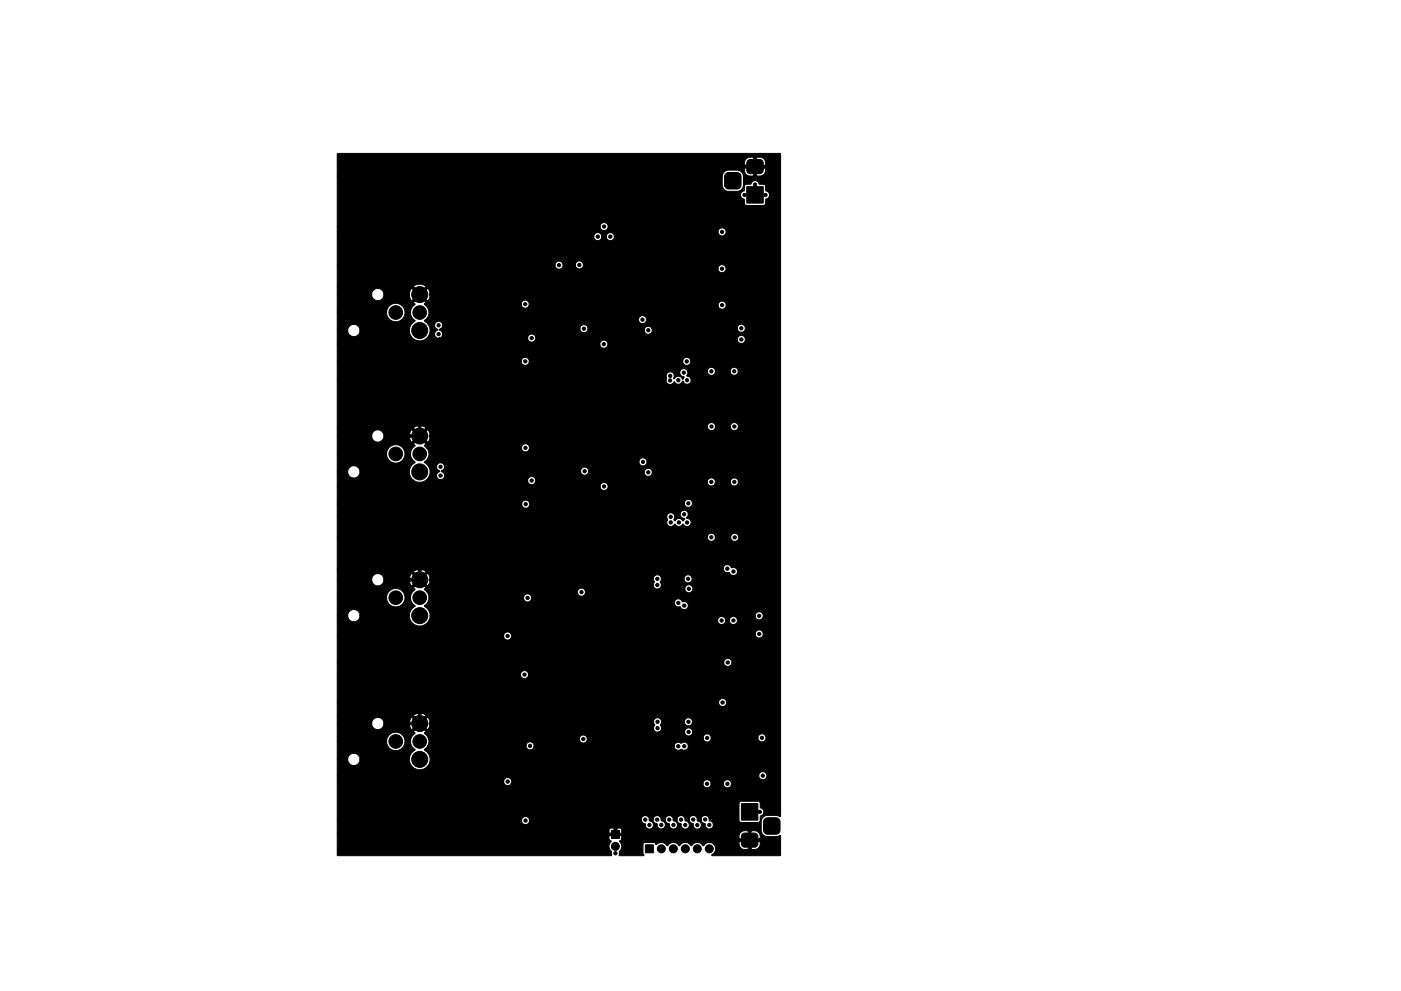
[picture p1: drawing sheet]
<svg xmlns="http://www.w3.org/2000/svg" width="297mm" height="210mm" viewBox="0 0 297 210" stroke-linecap="round" stroke-linejoin="round" font-family="sans-serif">
<g fill="#000" stroke="#000" stroke-width=".21">
<path d="M153.9 36.9l.5-.3h1.8a.88 .88 0 0 1 .9 .9v1.7a.88 .88 0 0 1-.9 .9h-1.7a.88 .88 0 0 1-.9-.9v-1.8zM158.3 39.6h3.5v3.5h-3.5zM158.6 34l.5-.2h2l.4 .2 .3 .6v1.5l-.1 .5-.6 .2h-2l-.5-.1-.3-.6v-1.7zM71.5 32.6h94v140.5l-.1 .2-.7-.3h-2a1.37 1.37 0 0 0-1.3 1h-.2v-.8a.98 .98 0 0 0 .7-1 .98 .98 0 0 0-.7-.9v-.9l-.4-.4-3.9 .1-.2 .4v3.5l.1 .4 .3 .1h3.6l.6-.4 .1 2.1a1.37 1.37 0 0 0 1.3 1.3h2l.8-.2-.1 4.2h-14.5a1.67 1.67 0 0 0 .8-1.6l-.4-.8h5.4a1.24 1.24 0 0 0 1.2 1.1h2.1a1.24 1.24 0 0 0 1.2-1.1v-.6h-2v1.7h-.5v-1.7h-2v.6h-5.4l-.5-.3h-.7l-.4 .1-.6 .6a1.49 1.49 0 0 0-2.6 0 1.49 1.49 0 0 0-2.5 0 1.49 1.49 0 0 0-2.5 0 1.5 1.5 0 0 0-2.4-.3l-.5-.5h-1.8l-.3 .2-.2 .3 .2 2.3h-5.1l-.1-.1v-.8a1.35 1.35 0 0 0 .5-1.5l-.4-.6 .4-.5h29.4v-.6a1.24 1.24 0 0 0-1.2-1.2l-.8 .1v1.7h-.5v-1.7l-.8-.1a1.24 1.24 0 0 0-1.2 1.2v.6h-24.9v-.7h-2.7l.1 .8 .4 .4-.4 .7a1.34 1.34 0 0 0 .4 1.4l.1 .9h-.1h-58l-.1-.1v-4.6h60.3v-.9l-.4-.2h-.7v1.1h-.5v-1.1l-.9 .1-.2 1h-57.6v-2.7h39.1a.85 .85 0 0 0 .9 .8 .85 .85 0 0 0 .7-1h23.8l.2 .6 .6 .3a.87 .87 0 0 0 .8 1.1 .87 .87 0 0 0 1-.9 .87 .87 0 0 0-.9-.9v-.2h.8v.2a.94 .94 0 0 0 .8 .7 .9 .9 0 0 0 .7 1.1 .9 .9 0 0 0 1.1-.8 .9 .9 0 0 0-.9-1v-.2h.8a1.24 1.24 0 0 0 1 1 .88 .88 0 0 0 .8 1 .88 .88 0 0 0 .9-.9 .88 .88 0 0 0-1-.9v-.2h.8l.1 .2a1.06 1.06 0 0 0 .8 .7 .88 .88 0 0 0 .8 1.1 .88 .88 0 0 0 1-.9 .88 .88 0 0 0-1-.9l.1-.2h.8l.3 .6 .6 .3a.88 .88 0 0 0 .7 1.1 .88 .88 0 0 0 1-.9 .88 .88 0 0 0-.9-.9v-.2h.9a.86 .86 0 0 0 .7 .8l.1 .1a.87 .87 0 0 0 .7 1.1 .87 .87 0 0 0 1-.8 .87 .87 0 0 0-.8-.9 .89 .89 0 0 0-.7-1.2 .89 .89 0 0 0-1 .9h-.9v-.2a.86 .86 0 0 0-.9-.7 .86 .86 0 0 0-.8 .9h-.8l-.1-.2a.86 .86 0 0 0-.9-.7 .86 .86 0 0 0-.8 .9h-.8v-.4a.85 .85 0 0 0-1-.4 .85 .85 0 0 0-.7 .8h-.8l-.1-.4a.85 .85 0 0 0-1-.4 .85 .85 0 0 0-.6 .8h-.8l-.1-.2a.86 .86 0 0 0-.9-.7 .86 .86 0 0 0-.7 .9h-23.8a.85 .85 0 0 0-.9-.6 .85 .85 0 0 0-.7 .8h-39.1v-8.3h35.3v.2a.85 .85 0 0 0 .7 .7 .85 .85 0 0 0 .9-.4h40.6l.1 .2a.86 .86 0 0 0 .9 .6 .86 .86 0 0 0 .8-.8h2.6v.2a.86 .86 0 0 0 1.3 .5 .86 .86 0 0 0-.1-1.5 .86 .86 0 0 0-1.2 .8h-2.6l-.1-.2a.86 .86 0 0 0-.9-.7 .86 .86 0 0 0-.8 .9h-40.6v-.1a.85 .85 0 0 0-.6-1.2 .85 .85 0 0 0-1 .8h-35.3v-1.2h89.4v.1a.86 .86 0 0 0 1.4 .5 .86 .86 0 0 0-.2-1.4 .86 .86 0 0 0-1.2 .8h-89.4v-3.5h2.2v.2a1.31 1.31 0 0 0 1.4 1.1 1.31 1.31 0 0 0 1.2-1.3h10.5v.3a2.23 2.23 0 0 0 3.5 1.5 2.23 2.23 0 0 0-.3-3.8l.7-.9h20.8v.2a.85 .85 0 0 0 .9 .7 .85 .85 0 0 0 .8-.8h29.7l.1 .2a.86 .86 0 0 0 1.4 .5v-.1a.86 .86 0 0 0 1.2 .1 .86 .86 0 0 0 .1-1.2 .86 .86 0 0 0-1.2-.1 .9 .9 0 0 0-1-.2 .9 .9 0 0 0-.6 .8l-29.7-.1a.86 .86 0 0 0-.8-.8 .86 .86 0 0 0-.9 .8h-20.8l.2-.8v-.6h31.9a.85 .85 0 0 0 1 .8 .85 .85 0 0 0 .7-1h24.6v.1a.85 .85 0 0 0 .9 .7 .85 .85 0 0 0 .8-.9h9.9v.2a.86 .86 0 0 0 1.4 .5 .86 .86 0 0 0-.2-1.4 .86 .86 0 0 0-1.2 .7h-9.9v-.1a.86 .86 0 0 0-1-.7 .86 .86 0 0 0-.7 .9h-24.6v-.1a.86 .86 0 0 0-1-.5 .86 .86 0 0 0-.7 .8h-31.9l-.4-.8-.5-.4 .3-.4-1.3-1.3-1.4 1.3 .4 .3v.1a2.03 2.03 0 0 0 0 3.5 2.43 2.43 0 0 0-1.2 2h-10.5v-.2a1.31 1.31 0 0 0-1.4-1.1 1.31 1.31 0 0 0-1.2 1.3h-2.2v-3.9l10.5 .1a1.97 1.97 0 0 0 1.5 1.9 1.96 1.96 0 0 0 2.3-1.6 1.96 1.96 0 0 0-1.7-2.2 1.96 1.96 0 0 0-2.1 1.8h-10.5v-3.7h7.3a1.31 1.31 0 0 0 1.1 1.3 1.31 1.31 0 0 0 1.4-.9l.1-.4h5.4l.2 .8 .3 .6 1.3-1.4h.7l1.4 1.4 .3-.4h47.6v.2a.85 .85 0 0 0 1.1 .6h5.4l.1 .2a.86 .86 0 0 0 1.4 .4 .86 .86 0 0 0-.2-1.4 .86 .86 0 0 0-1.3 .8h-5.4l.1-.1a1.02 1.02 0 0 0 .2-1.5l.3-.6h4.8a.85 .85 0 0 0 1.2 .8 .85 .85 0 0 0 .2-1.4 .85 .85 0 0 0-1.4 .5v.1h-4.8a.89 .89 0 0 0-1.3-.7 .89 .89 0 0 0-.2 1.5l-.2 .6h-47.6v-.2a2.13 2.13 0 0 0-.3-2.2l-1.4 1.4h-.7l-1.3-1.4-.3 .6-.2 .8h-5.4a1.31 1.31 0 0 0-1-1.3 1.31 1.31 0 0 0-1.4 .6l-.2 .7h-7.3v-1.7h16.1l1.4 1.3 1.3-1.3a2.19 2.19 0 0 0-2.7 0h-16.1v-2.8h80.8l.1 .2a.86 .86 0 0 0 1.3 .5 .86 .86 0 0 0-.1-1.4 .86 .86 0 0 0-1.3 .7h-80.8v-5.9h38.8l.1 .2a.86 .86 0 0 0 1.3 .5 .86 .86 0 0 0-.1-1.4 .86 .86 0 0 0-1.3 .7h-38.8v-2.6h81.9l.1 .2a.86 .86 0 0 0 1.3 .5 .86 .86 0 0 0-.1-1.4 .86 .86 0 0 0-1.3 .7h-81.9v-5.6h35.3v.2a.85 .85 0 0 0 1.1 .6 .85 .85 0 0 0 .5-1.2h51.7v.2a.86 .86 0 0 0 1.4 .5 .86 .86 0 0 0-.2-1.5 .86 .86 0 0 0-1.2 .8l-51.8-.1a.86 .86 0 0 0-.9-.3 .86 .86 0 0 0-.6 .8h-35.3v-4.3h2.2a1.31 1.31 0 0 0 1.1 1.3 1.31 1.31 0 0 0 1.4-.8l.1-.5h10.5a2.2 2.2 0 0 0 1.7 2.2 2.2 2.2 0 0 0 2.4-1.2h61.2l.1 .2a.86 .86 0 0 0 .9 .7 .86 .86 0 0 0 .8-.9h.7l.1 .2a.86 .86 0 0 0 1.3 .5 .86 .86 0 0 0-.1-1.4 .86 .86 0 0 0-1.3 .7h-.7l-.1-.1a.86 .86 0 0 0-.9-.7 .86 .86 0 0 0-.8 .8h-61.2l.3-.9h68.9a.86 .86 0 0 0 1.2 .7 .86 .86 0 0 0 .2-1.4 .86 .86 0 0 0-1.4 .5v.2h-68.9a2.49 2.49 0 0 0-1.2-2.1l.6-.7h52.4a1.11 1.11 0 0 0 1.3 .9 .88 .88 0 0 0 1.2 .4 .88 .88 0 0 0 .4-1.2 .88 .88 0 0 0-1.2-.3 .86 .86 0 0 0-1-.6 .86 .86 0 0 0-.7 .8h-52.4l.3-1h20.1a.85 .85 0 0 0 1.2 .7 .85 .85 0 0 0 .2-1.4 .85 .85 0 0 0-1.4 .5v.2h-20.1v-.6l-.3-.7h31.8v.2a.86 .86 0 0 0 1.4 .5 .86 .86 0 0 0-.1-1.4 .86 .86 0 0 0-1.3 .7h-31.8l-.6-.5 .3-.4-1.3-1.3-1.4 1.3 .4 .3a2.61 2.61 0 0 0-1 1.8 1.94 1.94 0 0 0 1 1.7v.1a2.43 2.43 0 0 0-1.2 2h-10.5v-.2a1.3 1.3 0 0 0-1-1.1h-.5a1.3 1.3 0 0 0-1.1 1.3h-2.2v-3.9l10.5 .1a1.95 1.95 0 0 0 1.5 1.9l.3 .1a1.95 1.95 0 0 0 2.1-1.9 1.95 1.95 0 0 0-1.9-2 1.95 1.95 0 0 0-2 1.8h-10.5v-3.7h7.3a1.31 1.31 0 0 0 1.1 1.3 1.31 1.31 0 0 0 1.4-.9l.1-.4h5.4l.2 .8 .3 .6 1.3-1.4h.7l1.4 1.4 .2-.3h47.6v.2a.86 .86 0 0 0 1.1 .6h5.6v.2a.86 .86 0 0 0 1.4 .5 .86 .86 0 0 0-.2-1.5 .86 .86 0 0 0-1.2 .8h-5.6l.3-.2a1.05 1.05 0 0 0 .1-1.3l.2-.6h4.8a.86 .86 0 0 0 1.3 .8 .86 .86 0 0 0 .1-1.5 .86 .86 0 0 0-1.4 .5v.2h-4.8a.88 .88 0 0 0-1.2-.7 .88 .88 0 0 0-.2 1.4l-.3 .6h-47.6a2.15 2.15 0 0 0-.2-2.5l-1.4 1.4h-.7l-1.3-1.4-.3 .6-.2 .8h-5.4a1.3 1.3 0 0 0-1-1.3 1.3 1.3 0 0 0-1.4 .6l-.2 .7h-7.3v-1.7h16.1l1.4 1.3 1.3-1.3a2.19 2.19 0 0 0-2.7 0h-16.1v-.7h81.9v.2a1.14 1.14 0 0 0 1.3 .7 .87 .87 0 0 0 1.2 .5 .87 .87 0 0 0 .4-1.2 .87 .87 0 0 0-1.2-.4 .86 .86 0 0 0-1-.6 .86 .86 0 0 0-.7 .8h-81.9v-6.6h78.5v.2a.85 .85 0 0 0 .9 .6 .85 .85 0 0 0 .8-.8h3.2v.2a.86 .86 0 0 0 1.4 .5 .86 .86 0 0 0-.2-1.4 .86 .86 0 0 0-1.2 .7h-3.2a.86 .86 0 0 0-.9-.9 .86 .86 0 0 0-.8 .9h-78.5v-4.4h69.8l.2 .6a.93 .93 0 0 0 .2 1.3 .93 .93 0 0 0 1.4-.3 .97 .97 0 0 0 1.7 0 .9 .9 0 0 0 1.1 .5 .9 .9 0 0 0 .6-1.1 .9 .9 0 0 0-1-.7 .88 .88 0 0 0 0-1.5 .88 .88 0 0 0-1.3 .9l.3 .4 .7 .3-.3 .5h-.2a.93 .93 0 0 0-.8-.5 .93 .93 0 0 0-.8 .5l-.2-.2a.87 .87 0 0 0-.4-1.4 .87 .87 0 0 0-1.2 .7h-69.8v-2.6h39.1v.1a.85 .85 0 0 0 1 .7 .85 .85 0 0 0 .7-1h32.8v.2a.85 .85 0 0 0 1.4 .5 .85 .85 0 0 0-.2-1.5 .85 .85 0 0 0-1.2 .8h-32.8l-.1-.2a.86 .86 0 0 0-.9-.5 .86 .86 0 0 0-.7 .9h-39.1v-3.8h55.7v.2a.86 .86 0 0 0 1.4 .5 .86 .86 0 0 0-.1-1.5 .86 .86 0 0 0-1.3 .8h-55.7v-3.1h2.2a1.3 1.3 0 0 0 1.1 1.3h.5a1.3 1.3 0 0 0 1-1.3h10.5a2.2 2.2 0 0 0 3.4 1.9h21.7v.1a.85 .85 0 0 0 .8 .7 .85 .85 0 0 0 .8-.6h36.5v.2a.86 .86 0 0 0 .9 .7 .86 .86 0 0 0 .8-.9h3.1l.1 .2a.85 .85 0 0 0 1.3 .5 .85 .85 0 0 0-.1-1.4 .85 .85 0 0 0-1.3 .7h-3.1v-.1a.86 .86 0 0 0-1-.7 .86 .86 0 0 0-.7 .8h-36.5a.85 .85 0 0 0-.7-1.1 .85 .85 0 0 0-.9 .9h-21.7l.5-.5 .3-.6h1.5l.1 .2a.88 .88 0 0 0 1.5 .3 .88 .88 0 0 0-.5-1.4h29.5v.1a.85 .85 0 0 0 .8 .7 .85 .85 0 0 0 .9-.6h11.8v.2a.85 .85 0 0 0 1.4 .5 .85 .85 0 0 0-.2-1.5 .85 .85 0 0 0-1.2 .8l-11.8-.1a.86 .86 0 0 0-.8-1 .86 .86 0 0 0-.9 .9l-29.5-.1a.87 .87 0 0 0 .7-1 .87 .87 0 0 0-1-.7 .87 .87 0 0 0-.7 1.1l.2 .4 .4 .2-.1 .2a.86 .86 0 0 0-.6 .8h-1.5l.1-.2a2.35 2.35 0 0 0-1.1-2.6l45.5-.1v.2a.85 .85 0 0 0 1.3 .5 .85 .85 0 0 0-.1-1.5 .85 .85 0 0 0-1.2 .8h-45.5a1.95 1.95 0 0 0 .5-3h20.1v.2a.86 .86 0 0 0 1.3 .5 .86 .86 0 0 0-.1-1.5 .86 .86 0 0 0-1.2 .8h-20.1l-.5-.5 .3-.3-1.3-1.3-1.4 1.3 .4 .3a2.51 2.51 0 0 0-1 2l.3 .8 .7 .8a2.42 2.42 0 0 0-1.2 2h-10.5a1.29 1.29 0 0 0-1.2-1.3h-.1a1.3 1.3 0 0 0-1.3 1.3h-2.2v-3.9l10.5 .1a1.97 1.97 0 0 0 1.5 1.9 1.96 1.96 0 0 0 2.3-1.6 1.96 1.96 0 0 0-1.7-2.2 1.96 1.96 0 0 0-2.1 1.8h-10.5v-3.7h7.3v.2a1.31 1.31 0 0 0 1.4 1.1 1.31 1.31 0 0 0 1.2-1.3h5.4l.2 .8 .3 .6 1.3-1.4h.7l1.4 1.4a2.16 2.16 0 0 0 0-2.8l-1.4 1.4h-.7l-1.3-1.4-.3 .6-.2 .8h-5.4a1.31 1.31 0 0 0-1-1.3 1.31 1.31 0 0 0-1.4 .6l-.2 .7h-7.3v-1.7h16.1l1.4 1.3 1.3-1.3-.4-.3h60.1a.86 .86 0 0 0 .9 .9 .86 .86 0 0 0 .8-.9h3.1l.1 .2a.85 .85 0 0 0 1.3 .5 .85 .85 0 0 0-.1-1.5 .85 .85 0 0 0-1.3 .8h-3.1v-.2a.86 .86 0 0 0-.9-.7 .86 .86 0 0 0-.8 .9h-60.2a2.18 2.18 0 0 0-2.2 .3h-16.1v-10.1h69.7v.2a.86 .86 0 0 0 .8 .7 .86 .86 0 0 0 .9-.5l.1-.1a.92 .92 0 0 0 .9 .5 .92 .92 0 0 0 .8-.6 .88 .88 0 0 0 1.5 .4 .88 .88 0 0 0-.4-1.5l-.2-.1 .2-.5v-.4h4.2v.2a.85 .85 0 0 0 .9 .6 .85 .85 0 0 0 .8-.8h3.1v.2a.86 .86 0 0 0 1.4 .5 .86 .86 0 0 0-.2-1.5 .86 .86 0 0 0-1.2 .8h-3.1l-.1-.4a.85 .85 0 0 0-1-.4 .85 .85 0 0 0-.6 .8l-4.2-.1a.87 .87 0 0 0-1.6 0 .87 .87 0 0 0 .9 1.3l-.4 .5a.94 .94 0 0 0-.9-.7 .94 .94 0 0 0-.9 .6l-.1-.1a.9 .9 0 0 0-.7-1.4 .9 .9 0 0 0-.8 1.4l-.1 .4h-69.7v-4h39a.85 .85 0 0 0 .9 .8 .85 .85 0 0 0 .8-.8h32.5l.1 .2a.86 .86 0 0 0 1.3 .5 .86 .86 0 0 0-.1-1.5 .86 .86 0 0 0-1.3 .8h-32.5a.86 .86 0 0 0-.8-.9 .86 .86 0 0 0-.9 .9h-39v-3.7h55.7v.2a.86 .86 0 0 0 1.4 .5 .86 .86 0 0 0-.2-1.4 .86 .86 0 0 0-1.2 .7h-55.7v-2.9h2.2a1.31 1.31 0 0 0 1.1 1.3 1.31 1.31 0 0 0 1.4-.8l.1-.5h10.5a2.2 2.2 0 0 0 1.8 2.2 2.2 2.2 0 0 0 2.4-1.4h1.1l.3 .6 .5 .2h19a.85 .85 0 0 0 .7 .9 .85 .85 0 0 0 .9-.6h42.8v.2a.85 .85 0 0 0 1.4 .5 .85 .85 0 0 0-.1-1.4 .85 .85 0 0 0-1.3 .7h-42.8l.1-.1a.86 .86 0 0 0-.8-1 .86 .86 0 0 0-.9 .8h-18.6a.9 .9 0 0 0 .5-.9 .9 .9 0 0 0-.7-.8l.4-.3h29.4a.85 .85 0 0 0 .7 .9 .85 .85 0 0 0 1-.5h12v.2a.85 .85 0 0 0 1.2 .6 .85 .85 0 0 0 .4-1.3h18.1v.2a.85 .85 0 0 0 1.4 .5 .85 .85 0 0 0-.2-1.4 .85 .85 0 0 0-1.2 .7h-18.2a.86 .86 0 0 0-.9-.3 .86 .86 0 0 0-.6 .8h-12v-.2a.85 .85 0 0 0-.7-1 .85 .85 0 0 0-1 .8h-29.4h.1a.88 .88 0 0 0-.2-1.4 .88 .88 0 0 0-1.3 .5 .88 .88 0 0 0 .8 1.1l-.6 .5-.2 .5h-1.1l.1-.2a2.35 2.35 0 0 0-1.1-2.6l.2-.3h45.2a.86 .86 0 0 0 1.2 .8 .86 .86 0 0 0 .2-1.5 .86 .86 0 0 0-1.4 .5v.2h-45.2a2.02 2.02 0 0 0-.2-3.3h20.5v.2a.85 .85 0 0 0 .8 .7 .85 .85 0 0 0 .9-.7h40l.1 .2a.86 .86 0 0 0 1.3 .5 .86 .86 0 0 0-.1-1.4 .86 .86 0 0 0-1.3 .7h-40a.86 .86 0 0 0-.8-1 .86 .86 0 0 0-.9 .8h-20.5l.3-.3-1.3-1.3-1.4 1.3 .4 .3a2.51 2.51 0 0 0-1 2l.3 .8 .7 .8a2.43 2.43 0 0 0-1.2 2h-10.5a1.3 1.3 0 0 0-.8-1.2l-.7-.1-.4 .2-.5 .5-.2 .6h-2.2v-3.9l10.5 .1a1.96 1.96 0 0 0 2.8 1.8 1.96 1.96 0 0 0 .3-3.4 1.96 1.96 0 0 0-3.1 1.3v.2h-10.5v-3.7h7.3a1.31 1.31 0 0 0 1.3 1.3 1.31 1.31 0 0 0 1.3-1.3h5.4l.2 .8 .3 .6 1.3-1.4h.7l1.4 1.4a2.16 2.16 0 0 0 0-2.8l-1.4 1.4h-.7l-1.3-1.4-.3 .6-.2 .8h-5.4a1.3 1.3 0 0 0-1.2-1.3h-.2a1.3 1.3 0 0 0-1.2 1.3h-7.3v-1.7h16.1l1.4 1.3 1.4-1.3a2.18 2.18 0 0 0-2.8 0h-16.1v-4.5h46.2v.1a.85 .85 0 0 0 .9 .7 .85 .85 0 0 0 .8-.9h2.6v.2a.85 .85 0 0 0 1.1 .6h29.1v.2a.86 .86 0 0 0 1.4 .5 .86 .86 0 0 0-.1-1.5 .86 .86 0 0 0-1.3 .8h-29.1h.2a.85 .85 0 0 0 0-1.5 .85 .85 0 0 0-1.3 .7h-2.6v-.1a.86 .86 0 0 0-1-.7 .86 .86 0 0 0-.7 .9h-46.2v-6.1h54.4v.2a.86 .86 0 0 0 .9 .6 .86 .86 0 0 0 .8-.8h.9l.1 .2a.86 .86 0 0 0 1.3 .5 .86 .86 0 0 0-.1-1.5 .86 .86 0 0 0-1.3 .8h-.9v-.2a.86 .86 0 0 0-.9-.7 .86 .86 0 0 0-.8 .9h-54.4v-1h80.7l.1 .2a.85 .85 0 0 0 1.3 .5 .85 .85 0 0 0-.1-1.5 .85 .85 0 0 0-1.3 .8h-80.7v-1.1h55.7v.1a.86 .86 0 0 0 1.4 .5 .86 .86 0 0 0-.1-1.4 .86 .86 0 0 0-1.3 .8h-55.7v-10.7h81.6v1.9a1.37 1.37 0 0 0 1.3 1.3h2a2.09 2.09 0 0 0 1.3-1.1l.1 .9a.98 .98 0 0 0-.8 1 .98 .98 0 0 0 .8 .9v.9l.5 .4h3.6l.4-.4v-.9a.98 .98 0 0 0 .9-.9 .98 .98 0 0 0-.9-1l-.1-1.2-1.2-.1a.98 .98 0 0 0-.9-.8 .98 .98 0 0 0-1 .8h-.9l-.4 .4-.2-.1v-2.1a1.37 1.37 0 0 0-.9-1.1h1.1a1.24 1.24 0 0 0 1.2 1.1h2.1a1.24 1.24 0 0 0 1.2-1.1v-.6h-2v1.7h-.5v-1.7h-2v.6l-3.7-.1a1.38 1.38 0 0 0-1 1.3h-81.6v-2.3h90.8v-.6a1.24 1.24 0 0 0-1.2-1.2l-.8 .1v1.7h-.5v-1.7l-.8-.1a1.24 1.24 0 0 0-1.2 1.2v.6h-86.3zM129.6 176.2h1.7v1.7h-1.7zM157.5 176.9l.4-.2h2l.5 .2 .3 .6v1.5l-.2 .5-.6 .2h-2l-.4-.1-.3-.6v-1.7zM157.2 170.5h3.5v3.5h-3.5zM162.1 173.8l.5-.3h1.9a.88 .88 0 0 1 .9 .9v1.7a.88 .88 0 0 1-.9 .9h-1.7a.88 .88 0 0 1-.9-.9v-1.8zM136.8 179.2h1.7v1.7h-1.7z"/>
<circle cx="72.2" cy="33.2" r=".35"/>
<circle cx="72.2" cy="37.6" r=".35"/>
<circle cx="77.7" cy="33.2" r=".35"/>
<circle cx="84" cy="33.2" r=".35"/>
<circle cx="90.1" cy="33.2" r=".35"/>
<circle cx="95.4" cy="33.2" r=".35"/>
<circle cx="100.3" cy="33.2" r=".35"/>
<circle cx="105.4" cy="33.2" r=".35"/>
<circle cx="110.5" cy="33.2" r=".35"/>
<circle cx="115.5" cy="33.2" r=".35"/>
<circle cx="120.9" cy="33.2" r=".35"/>
<circle cx="126.8" cy="39.6" r=".35"/>
<circle cx="128" cy="37.5" r=".35"/>
<circle cx="129.3" cy="39.6" r=".35"/>
<circle cx="134.3" cy="39.6" r=".35"/>
<circle cx="135.5" cy="37.5" r=".35"/>
<circle cx="136.9" cy="39.6" r=".35"/>
<circle cx="141.8" cy="39.6" r=".35"/>
<circle cx="143.1" cy="37.5" r=".35"/>
<circle cx="144.4" cy="39.6" r=".35"/>
<circle cx="149.1" cy="33.3" r=".35"/>
<circle cx="149.9" cy="34.8" r=".35"/>
<circle cx="151.2" cy="38.7" r=".35"/>
<circle cx="155.5" cy="33.3" r=".35"/>
<circle cx="157.9" cy="35.3" r=".35"/>
<circle cx="160.1" cy="37.3" r=".35"/>
<circle cx="160.1" cy="39.2" r=".35"/>
<circle cx="160.1" cy="33.4" r=".35"/>
<circle cx="162.3" cy="35.4" r=".35"/>
<circle cx="164.7" cy="37.7" r=".35"/>
<circle cx="164.7" cy="33.4" r=".35"/>
<circle cx="72.2" cy="56.4" r=".35"/>
<circle cx="72.2" cy="42.4" r=".35"/>
<circle cx="72.2" cy="49.1" r=".35"/>
<circle cx="80" cy="59.6" r=".35"/>
<circle cx="89" cy="58.5" r=".35"/>
<circle cx="113.1" cy="56.2" r=".35"/>
<circle cx="114.2" cy="52.9" r=".35"/>
<circle cx="114.5" cy="59.9" r=".35"/>
<circle cx="114.7" cy="50.4" r=".35"/>
<circle cx="115.3" cy="55" r=".35"/>
<circle cx="115.3" cy="57.5" r=".35"/>
<circle cx="115.6" cy="52.1" r=".35"/>
<circle cx="118.5" cy="56.3" r=".35"/>
<circle cx="122.8" cy="56.2" r=".35"/>
<circle cx="126.7" cy="50.2" r=".35"/>
<circle cx="128" cy="58.1" r=".35"/>
<circle cx="128.1" cy="42.6" r=".35"/>
<circle cx="128.1" cy="48.1" r=".35"/>
<circle cx="129.4" cy="50.2" r=".35"/>
<circle cx="131.7" cy="41.8" r=".35"/>
<circle cx="132.8" cy="59.5" r=".35"/>
<circle cx="132.8" cy="53.1" r=".35"/>
<circle cx="133.5" cy="51" r=".35"/>
<circle cx="133.9" cy="59.6" r=".35"/>
<circle cx="135.6" cy="49.4" r=".35"/>
<circle cx="135.6" cy="43.6" r=".35"/>
<circle cx="135.6" cy="52.6" r=".35"/>
<circle cx="137.6" cy="51" r=".35"/>
<circle cx="138.6" cy="53" r=".35"/>
<circle cx="139.2" cy="41.8" r=".35"/>
<circle cx="141.8" cy="44.8" r=".35"/>
<circle cx="142.6" cy="55.9" r=".35"/>
<circle cx="143" cy="42.6" r=".35"/>
<circle cx="144.4" cy="44.7" r=".35"/>
<circle cx="145.9" cy="53.1" r=".35"/>
<circle cx="148.4" cy="42" r=".35"/>
<circle cx="149.9" cy="49.3" r=".35"/>
<circle cx="151.2" cy="45.3" r=".35"/>
<circle cx="152.1" cy="42" r=".35"/>
<circle cx="153.1" cy="57" r=".35"/>
<circle cx="153.1" cy="49.2" r=".35"/>
<circle cx="154.7" cy="43.4" r=".35"/>
<circle cx="157.9" cy="41.4" r=".35"/>
<circle cx="160.7" cy="48" r=".35"/>
<circle cx="160.7" cy="58.2" r=".35"/>
<circle cx="160.7" cy="50.4" r=".35"/>
<circle cx="160.7" cy="55.8" r=".35"/>
<circle cx="162.3" cy="41.4" r=".35"/>
<circle cx="162.5" cy="44.5" r=".35"/>
<circle cx="162.8" cy="49.2" r=".35"/>
<circle cx="162.8" cy="57" r=".35"/>
<circle cx="164.7" cy="47.2" r=".35"/>
<circle cx="164.7" cy="57.2" r=".35"/>
<circle cx="164.7" cy="52.1" r=".35"/>
<circle cx="164.7" cy="42.3" r=".35"/>
<circle cx="72.2" cy="70.9" r=".35"/>
<circle cx="72.2" cy="77.2" r=".35"/>
<circle cx="72.2" cy="63.4" r=".35"/>
<circle cx="80" cy="72.5" r=".35"/>
<circle cx="80" cy="66.7" r=".35"/>
<circle cx="83.9" cy="66.3" r="1.45"/>
<circle cx="89" cy="62.5" r="1.7"/>
<circle cx="89" cy="70.1" r="1.7"/>
<circle cx="89" cy="74.5" r=".35"/>
<circle cx="89" cy="66.3" r="1.45"/>
<circle cx="91.4" cy="62.5" r=".35"/>
<circle cx="93" cy="69" r=".35"/>
<circle cx="93" cy="70.9" r=".35"/>
<circle cx="95.8" cy="70.1" r=".35"/>
<circle cx="96.2" cy="63" r=".35"/>
<circle cx="96.3" cy="77.1" r=".35"/>
<circle cx="104.2" cy="70.4" r=".35"/>
<circle cx="107.6" cy="71.8" r=".35"/>
<circle cx="107.6" cy="69.2" r=".35"/>
<circle cx="111" cy="75" r=".35"/>
<circle cx="111.4" cy="64.5" r=".35"/>
<circle cx="111.4" cy="76.7" r=".35"/>
<circle cx="112.7" cy="71.7" r=".35"/>
<circle cx="112.7" cy="75" r=".35"/>
<circle cx="114.4" cy="75" r=".35"/>
<circle cx="114.4" cy="76.7" r=".35"/>
<circle cx="123.8" cy="69.7" r=".35"/>
<circle cx="123.8" cy="73" r=".35"/>
<circle cx="125.5" cy="74" r=".35"/>
<circle cx="125.5" cy="73" r=".35"/>
<circle cx="126.8" cy="60.3" r=".35"/>
<circle cx="128" cy="69.8" r=".35"/>
<circle cx="128" cy="73" r=".35"/>
<circle cx="128.1" cy="62.5" r=".35"/>
<circle cx="129.3" cy="60.3" r=".35"/>
<circle cx="134.6" cy="62.1" r=".35"/>
<circle cx="135.4" cy="65.4" r=".35"/>
<circle cx="135.5" cy="79.6" r=".35"/>
<circle cx="136.2" cy="67.8" r=".35"/>
<circle cx="137.4" cy="73.3" r=".35"/>
<circle cx="137.4" cy="70.1" r=".35"/>
<circle cx="138" cy="79.3" r=".35"/>
<circle cx="139.4" cy="70.4" r=".35"/>
<circle cx="139.8" cy="73.5" r=".35"/>
<circle cx="139.8" cy="67.2" r=".35"/>
<circle cx="139.8" cy="64.9" r=".35"/>
<circle cx="141.6" cy="71.6" r=".35"/>
<circle cx="141.6" cy="69.2" r=".35"/>
<circle cx="142.1" cy="79.7" r=".35"/>
<circle cx="143.8" cy="70.4" r=".35"/>
<circle cx="144" cy="74.5" r=".35"/>
<circle cx="144.9" cy="62.1" r=".35"/>
<circle cx="145" cy="79.1" r=".35"/>
<circle cx="145.6" cy="76.7" r=".35"/>
<circle cx="149.5" cy="75.5" r=".35"/>
<circle cx="150.8" cy="78.8" r=".35"/>
<circle cx="153.1" cy="64.7" r=".35"/>
<circle cx="155.7" cy="78.8" r=".35"/>
<circle cx="157.2" cy="69.6" r=".35"/>
<circle cx="157.2" cy="72" r=".35"/>
<circle cx="158.8" cy="78.7" r=".35"/>
<circle cx="160.4" cy="70.8" r=".35"/>
<circle cx="160.7" cy="66" r=".35"/>
<circle cx="160.7" cy="63.5" r=".35"/>
<circle cx="161.3" cy="77.1" r=".35"/>
<circle cx="162.8" cy="64.7" r=".35"/>
<circle cx="163.7" cy="78.7" r=".35"/>
<circle cx="164.7" cy="77.8" r=".35"/>
<circle cx="164.7" cy="67.2" r=".35"/>
<circle cx="164.7" cy="72.8" r=".35"/>
<circle cx="164.7" cy="62.4" r=".35"/>
<circle cx="72.2" cy="90.5" r=".35"/>
<circle cx="72.2" cy="97.4" r=".35"/>
<circle cx="72.2" cy="83.4" r=".35"/>
<circle cx="75.8" cy="81.4" r=".35"/>
<circle cx="80.2" cy="89.3" r=".35"/>
<circle cx="80.2" cy="97.2" r=".35"/>
<circle cx="83.9" cy="96.3" r="1.45"/>
<circle cx="86.7" cy="81.4" r=".35"/>
<circle cx="86.8" cy="92.5" r=".35"/>
<circle cx="89" cy="92.5" r="1.7"/>
<circle cx="89" cy="90.4" r=".35"/>
<circle cx="89" cy="87.8" r=".35"/>
<circle cx="89" cy="96.3" r="1.45"/>
<circle cx="91.3" cy="92.5" r=".35"/>
<circle cx="93.4" cy="99" r=".35"/>
<circle cx="95.6" cy="100" r=".35"/>
<circle cx="96.4" cy="93" r=".35"/>
<circle cx="107.7" cy="99.6" r=".35"/>
<circle cx="111.4" cy="95" r=".35"/>
<circle cx="123.9" cy="100" r=".35"/>
<circle cx="128.1" cy="100" r=".35"/>
<circle cx="135.4" cy="95.6" r=".35"/>
<circle cx="136.3" cy="98" r=".35"/>
<circle cx="139.9" cy="97.5" r=".35"/>
<circle cx="141.7" cy="99.3" r=".35"/>
<circle cx="142.1" cy="80.7" r=".35"/>
<circle cx="142.1" cy="83.9" r=".35"/>
<circle cx="143.8" cy="80.7" r=".35"/>
<circle cx="143.8" cy="83.9" r=".35"/>
<circle cx="145.7" cy="83.9" r=".35"/>
<circle cx="145.7" cy="80.7" r=".35"/>
<circle cx="149.8" cy="96.4" r=".35"/>
<circle cx="149.8" cy="84.5" r=".35"/>
<circle cx="150.9" cy="90.5" r=".35"/>
<circle cx="155.7" cy="90.5" r=".35"/>
<circle cx="158.8" cy="90.5" r=".35"/>
<circle cx="161.3" cy="92.2" r=".35"/>
<circle cx="161.3" cy="88.8" r=".35"/>
<circle cx="161.3" cy="80.4" r=".35"/>
<circle cx="163.7" cy="90.5" r=".35"/>
<circle cx="164.6" cy="100" r=".35"/>
<circle cx="164.6" cy="94.8" r=".35"/>
<circle cx="164.7" cy="82.8" r=".35"/>
<circle cx="164.7" cy="88.4" r=".35"/>
<circle cx="72.2" cy="114.1" r=".35"/>
<circle cx="72.2" cy="106.9" r=".35"/>
<circle cx="75.3" cy="111.6" r=".35"/>
<circle cx="80.2" cy="103.8" r=".35"/>
<circle cx="87" cy="111.6" r=".35"/>
<circle cx="89" cy="100.1" r="1.7"/>
<circle cx="89" cy="118.6" r=".35"/>
<circle cx="89" cy="105.1" r=".35"/>
<circle cx="93.4" cy="100.9" r=".35"/>
<circle cx="96.4" cy="107.1" r=".35"/>
<circle cx="104.4" cy="100.8" r=".35"/>
<circle cx="107.8" cy="102.1" r=".35"/>
<circle cx="111.1" cy="105.3" r=".35"/>
<circle cx="111.5" cy="107" r=".35"/>
<circle cx="112.7" cy="102" r=".35"/>
<circle cx="112.7" cy="105.3" r=".35"/>
<circle cx="114.4" cy="105.3" r=".35"/>
<circle cx="114.4" cy="107" r=".35"/>
<circle cx="123.9" cy="103.2" r=".35"/>
<circle cx="125.4" cy="103.9" r=".35"/>
<circle cx="125.6" cy="103.2" r=".35"/>
<circle cx="128.1" cy="103.2" r=".35"/>
<circle cx="135.6" cy="104.7" r=".35"/>
<circle cx="137.4" cy="100.2" r=".35"/>
<circle cx="137.5" cy="103.4" r=".35"/>
<circle cx="138.1" cy="109.3" r=".35"/>
<circle cx="139.5" cy="100.6" r=".35"/>
<circle cx="141.7" cy="101.8" r=".35"/>
<circle cx="142.2" cy="109.6" r=".35"/>
<circle cx="142.2" cy="114.1" r=".35"/>
<circle cx="142.2" cy="110.8" r=".35"/>
<circle cx="143.9" cy="100.6" r=".35"/>
<circle cx="143.9" cy="110.8" r=".35"/>
<circle cx="144" cy="114.1" r=".35"/>
<circle cx="144.1" cy="104.6" r=".35"/>
<circle cx="145.1" cy="109.1" r=".35"/>
<circle cx="145.7" cy="110.9" r=".35"/>
<circle cx="145.7" cy="114.1" r=".35"/>
<circle cx="145.9" cy="106.8" r=".35"/>
<circle cx="149.5" cy="105.6" r=".35"/>
<circle cx="149.8" cy="108.5" r=".35"/>
<circle cx="149.8" cy="117.2" r=".35"/>
<circle cx="150.8" cy="102.2" r=".35"/>
<circle cx="150.8" cy="114" r=".35"/>
<circle cx="155.7" cy="102.2" r=".35"/>
<circle cx="155.8" cy="114" r=".35"/>
<circle cx="158.8" cy="114" r=".35"/>
<circle cx="158.9" cy="102.3" r=".35"/>
<circle cx="161.3" cy="112.3" r=".35"/>
<circle cx="161.3" cy="115.7" r=".35"/>
<circle cx="161.3" cy="100.6" r=".35"/>
<circle cx="161.3" cy="103.9" r=".35"/>
<circle cx="163.7" cy="102.2" r=".35"/>
<circle cx="163.7" cy="114" r=".35"/>
<circle cx="164.6" cy="115.9" r=".35"/>
<circle cx="164.6" cy="105.6" r=".35"/>
<circle cx="164.6" cy="110.5" r=".35"/>
<circle cx="72.2" cy="134.3" r=".35"/>
<circle cx="72.2" cy="128" r=".35"/>
<circle cx="72.2" cy="121.3" r=".35"/>
<circle cx="80.2" cy="133.1" r=".35"/>
<circle cx="80.2" cy="126.9" r=".35"/>
<circle cx="80.2" cy="120.3" r=".35"/>
<circle cx="83.9" cy="126.8" r="1.45"/>
<circle cx="86.8" cy="123" r=".35"/>
<circle cx="89" cy="120.9" r=".35"/>
<circle cx="89" cy="130.6" r="1.7"/>
<circle cx="89" cy="123" r="1.7"/>
<circle cx="89" cy="136.2" r=".35"/>
<circle cx="89" cy="126.8" r="1.45"/>
<circle cx="91.3" cy="123" r=".35"/>
<circle cx="92.5" cy="131.8" r=".35"/>
<circle cx="92.5" cy="124.4" r=".35"/>
<circle cx="94.2" cy="131.7" r=".35"/>
<circle cx="94.2" cy="124.4" r=".35"/>
<circle cx="95.2" cy="130.5" r=".35"/>
<circle cx="103.4" cy="137.7" r=".35"/>
<circle cx="103.5" cy="123.5" r=".35"/>
<circle cx="104.4" cy="131.5" r=".35"/>
<circle cx="107.6" cy="134.9" r=".35"/>
<circle cx="107.6" cy="138.2" r=".35"/>
<circle cx="110.1" cy="123.6" r=".35"/>
<circle cx="110.4" cy="122.8" r=".35"/>
<circle cx="110.8" cy="136.8" r=".35"/>
<circle cx="111.8" cy="123.6" r=".35"/>
<circle cx="111.8" cy="126.9" r=".35"/>
<circle cx="121.6" cy="122.4" r=".35"/>
<circle cx="123.3" cy="122.4" r=".35"/>
<circle cx="123.3" cy="125.6" r=".35"/>
<circle cx="123.5" cy="130.6" r=".35"/>
<circle cx="125.1" cy="124.9" r=".35"/>
<circle cx="134.3" cy="123.9" r=".35"/>
<circle cx="134.3" cy="130.8" r=".35"/>
<circle cx="136.5" cy="129.8" r=".35"/>
<circle cx="139.4" cy="127.3" r=".35"/>
<circle cx="139.4" cy="124.1" r=".35"/>
<circle cx="139.4" cy="122.8" r=".35"/>
<circle cx="139.5" cy="137.6" r=".35"/>
<circle cx="140" cy="134.7" r=".35"/>
<circle cx="141.4" cy="132.7" r=".35"/>
<circle cx="141.8" cy="122" r=".35"/>
<circle cx="142.5" cy="128.5" r=".35"/>
<circle cx="142.5" cy="126.3" r=".35"/>
<circle cx="143.5" cy="121.9" r=".35"/>
<circle cx="143.8" cy="127.9" r=".35"/>
<circle cx="145.1" cy="128.5" r=".35"/>
<circle cx="145.9" cy="122.8" r=".35"/>
<circle cx="146.1" cy="124.9" r=".35"/>
<circle cx="149.1" cy="123.7" r=".35"/>
<circle cx="150.9" cy="122.4" r=".35"/>
<circle cx="150.9" cy="120.6" r=".35"/>
<circle cx="153" cy="135.4" r=".35"/>
<circle cx="153" cy="131.6" r=".35"/>
<circle cx="154.2" cy="120.6" r=".35"/>
<circle cx="155.5" cy="135.4" r=".35"/>
<circle cx="155.5" cy="131.6" r=".35"/>
<circle cx="155.5" cy="127.4" r=".35"/>
<circle cx="155.5" cy="121.3" r=".35"/>
<circle cx="157.4" cy="121.2" r=".35"/>
<circle cx="157.5" cy="139.3" r=".35"/>
<circle cx="160.9" cy="122.2" r=".35"/>
<circle cx="161" cy="130.7" r=".35"/>
<circle cx="161" cy="134.5" r=".35"/>
<circle cx="164.6" cy="139.4" r=".35"/>
<circle cx="164.6" cy="135.8" r=".35"/>
<circle cx="164.6" cy="120.1" r=".35"/>
<circle cx="164.6" cy="124.4" r=".35"/>
<circle cx="72.2" cy="141.5" r=".35"/>
<circle cx="72.2" cy="153.9" r=".35"/>
<circle cx="72.2" cy="159.9" r=".35"/>
<circle cx="72.2" cy="147.6" r=".35"/>
<circle cx="77.6" cy="141.5" r=".35"/>
<circle cx="80.1" cy="157.2" r=".35"/>
<circle cx="80.1" cy="150.4" r=".35"/>
<circle cx="83.9" cy="157.3" r="1.45"/>
<circle cx="86.8" cy="153.5" r=".35"/>
<circle cx="87.7" cy="141.5" r=".35"/>
<circle cx="89" cy="151.4" r=".35"/>
<circle cx="89" cy="153.5" r="1.7"/>
<circle cx="89" cy="148.9" r=".35"/>
<circle cx="89" cy="157.3" r="1.45"/>
<circle cx="91.3" cy="153.5" r=".35"/>
<circle cx="92.6" cy="154.9" r=".35"/>
<circle cx="94.3" cy="154.9" r=".35"/>
<circle cx="103.7" cy="153.9" r=".35"/>
<circle cx="110.7" cy="154.2" r=".35"/>
<circle cx="110.7" cy="155" r=".35"/>
<circle cx="111.2" cy="143.1" r=".35"/>
<circle cx="112" cy="155" r=".35"/>
<circle cx="112.4" cy="158.2" r=".35"/>
<circle cx="114.5" cy="143.1" r=".35"/>
<circle cx="121.8" cy="153.5" r=".35"/>
<circle cx="123.6" cy="153.5" r=".35"/>
<circle cx="123.7" cy="156.8" r=".35"/>
<circle cx="125.4" cy="156.1" r=".35"/>
<circle cx="134.6" cy="155" r=".35"/>
<circle cx="139.4" cy="154.5" r=".35"/>
<circle cx="139.4" cy="153.1" r=".35"/>
<circle cx="139.4" cy="157.7" r=".35"/>
<circle cx="140" cy="140.6" r=".35"/>
<circle cx="141.8" cy="152.3" r=".35"/>
<circle cx="142.5" cy="158.8" r=".35"/>
<circle cx="142.5" cy="156.7" r=".35"/>
<circle cx="143.5" cy="152.3" r=".35"/>
<circle cx="143.8" cy="158.3" r=".35"/>
<circle cx="145.1" cy="158.3" r=".35"/>
<circle cx="146" cy="153.1" r=".35"/>
<circle cx="146" cy="155.3" r=".35"/>
<circle cx="149.9" cy="156.6" r=".35"/>
<circle cx="153.2" cy="149" r=".35"/>
<circle cx="154.3" cy="140.5" r=".35"/>
<circle cx="157.5" cy="141.8" r=".35"/>
<circle cx="158.3" cy="149.1" r=".35"/>
<circle cx="158.3" cy="144.7" r=".35"/>
<circle cx="159.6" cy="140.5" r=".35"/>
<circle cx="161.6" cy="156.5" r=".35"/>
<circle cx="164.6" cy="157.5" r=".35"/>
<circle cx="164.6" cy="143.1" r=".35"/>
<circle cx="164.6" cy="146.5" r=".35"/>
<circle cx="164.6" cy="153.9" r=".35"/>
<circle cx="164.6" cy="150" r=".35"/>
<circle cx="72.2" cy="172.9" r=".35"/>
<circle cx="72.2" cy="166.1" r=".35"/>
<circle cx="80.1" cy="163.3" r=".35"/>
<circle cx="89" cy="161.1" r="1.7"/>
<circle cx="89" cy="165.7" r=".35"/>
<circle cx="92.6" cy="162.2" r=".35"/>
<circle cx="94.3" cy="162.1" r=".35"/>
<circle cx="95.3" cy="160.8" r=".35"/>
<circle cx="103.7" cy="168.1" r=".35"/>
<circle cx="104.4" cy="161.6" r=".35"/>
<circle cx="107.6" cy="165.8" r=".35"/>
<circle cx="107.7" cy="169.1" r=".35"/>
<circle cx="111.1" cy="167.9" r=".35"/>
<circle cx="111.4" cy="174.1" r=".35"/>
<circle cx="114.7" cy="174.1" r=".35"/>
<circle cx="123.6" cy="161.8" r=".35"/>
<circle cx="130.5" cy="179.6" r=".85"/>
<circle cx="130.5" cy="175.8" r=".35"/>
<circle cx="134.6" cy="162" r=".35"/>
<circle cx="136.8" cy="160.9" r=".35"/>
<circle cx="136.8" cy="173.9" r=".35"/>
<circle cx="136.8" cy="172.3" r=".35"/>
<circle cx="137.7" cy="175" r=".35"/>
<circle cx="139.3" cy="173.9" r=".35"/>
<circle cx="139.3" cy="172.4" r=".35"/>
<circle cx="139.6" cy="167.8" r=".35"/>
<circle cx="139.8" cy="170.8" r=".35"/>
<circle cx="139.9" cy="164.7" r=".35"/>
<circle cx="140.2" cy="175" r=".35"/>
<circle cx="141.4" cy="162.8" r=".35"/>
<circle cx="141.7" cy="166.6" r=".35"/>
<circle cx="141.7" cy="169.1" r=".35"/>
<circle cx="141.9" cy="173.9" r=".35"/>
<circle cx="141.9" cy="172.3" r=".35"/>
<circle cx="142.8" cy="175" r=".35"/>
<circle cx="143.9" cy="167.8" r=".35"/>
<circle cx="144.4" cy="173.9" r=".35"/>
<circle cx="144.4" cy="172.3" r=".35"/>
<circle cx="145.3" cy="175" r=".35"/>
<circle cx="147" cy="173.9" r=".35"/>
<circle cx="147" cy="172.3" r=".35"/>
<circle cx="147.8" cy="175.1" r=".35"/>
<circle cx="149.5" cy="173.9" r=".35"/>
<circle cx="149.5" cy="172.3" r=".35"/>
<circle cx="149.9" cy="166.3" r=".35"/>
<circle cx="150.4" cy="175" r=".35"/>
<circle cx="154.2" cy="166.3" r=".35"/>
<circle cx="156.7" cy="178.3" r=".35"/>
<circle cx="157.5" cy="165.1" r=".35"/>
<circle cx="157.5" cy="167.5" r=".35"/>
<circle cx="158.9" cy="176.3" r=".35"/>
<circle cx="159.6" cy="166.3" r=".35"/>
<circle cx="161.1" cy="172.2" r=".35"/>
<circle cx="161.1" cy="178.2" r=".35"/>
<circle cx="161.7" cy="164.6" r=".35"/>
<circle cx="161.8" cy="169.4" r=".35"/>
<circle cx="164.6" cy="168.2" r=".35"/>
<circle cx="164.6" cy="171.5" r=".35"/>
<circle cx="164.6" cy="164.4" r=".35"/>
<circle cx="164.6" cy="161.1" r=".35"/>
<circle cx="72.2" cy="180.9" r=".35"/>
<circle cx="78.1" cy="180.9" r=".35"/>
<circle cx="85.2" cy="180.9" r=".35"/>
<circle cx="93.1" cy="180.9" r=".35"/>
<circle cx="100" cy="180.9" r=".35"/>
<circle cx="106.7" cy="180.9" r=".35"/>
<circle cx="113.7" cy="180.9" r=".35"/>
<circle cx="119.9" cy="180.9" r=".35"/>
<circle cx="126.2" cy="180.9" r=".35"/>
<circle cx="130.5" cy="181" r=".35"/>
<circle cx="134.2" cy="180.9" r=".35"/>
<circle cx="140.2" cy="180.1" r=".85"/>
<circle cx="142.8" cy="180.1" r=".85"/>
<circle cx="145.3" cy="180.1" r=".85"/>
<circle cx="147.8" cy="180.1" r=".85"/>
<circle cx="150.4" cy="180.1" r=".85"/>
<circle cx="155" cy="180.9" r=".35"/>
<circle cx="159" cy="180.1" r=".35"/>
<circle cx="164.6" cy="180.9" r=".35"/>
</g>
</svg>
